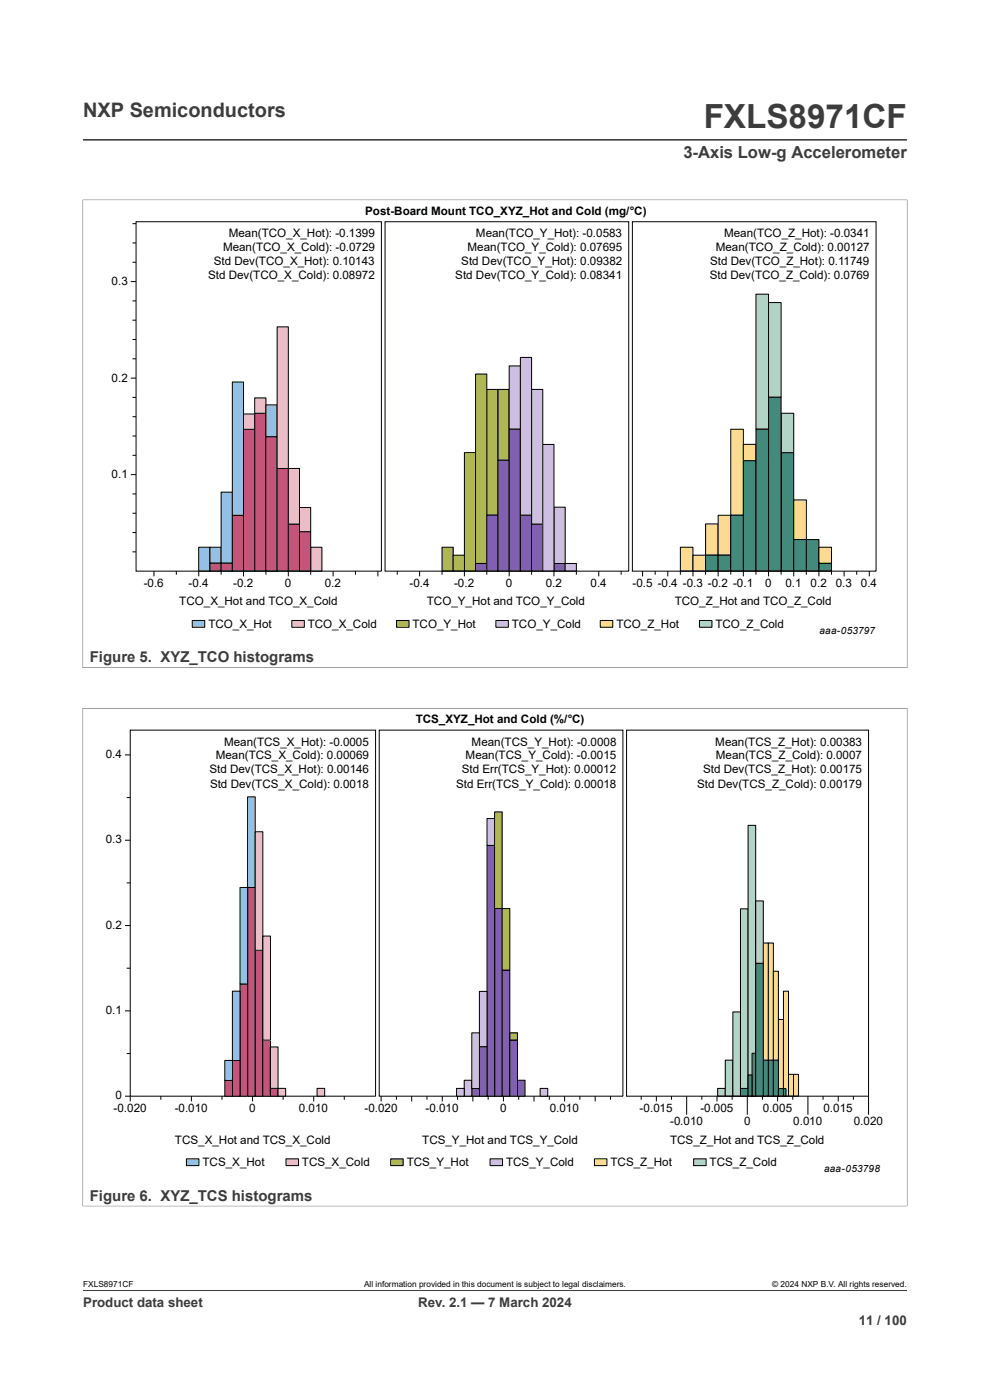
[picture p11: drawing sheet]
<svg xmlns="http://www.w3.org/2000/svg" width="210mm" height="297mm" viewBox="0 0 210 297" stroke-linecap="round" stroke-linejoin="round" font-family="sans-serif">
<defs><g id="words">
<text font-size="7.1" fill="#3c3c3c" x="149.3" y="27.2">FXLS8971CF</text>
<text font-size="4.2" fill="#3c3c3c" x="17.6" y="24.8">NXP Semiconductors</text>
<text font-size="3.5" fill="#3c3c3c" x="145" y="33.5">3-Axis Low-g Accelerometer</text>
<g font-size="3.2" fill="#3c3c3c">
<text x="19" y="140.5">Figure 5. XYZ_TCO histograms</text>
<text x="19" y="254.7">Figure 6. XYZ_TCS histograms</text>
</g>
<g font-size="2.8" fill="#3c3c3c">
<text x="17.6" y="277.3">Product data sheet</text>
<text x="88.7" y="277.3">Rev. 2.1 — 7 March 2024</text>
<text x="182.2" y="281">11 / 100</text>
</g>
<g font-size="2.5">
<text x="77.5" y="45.6">Post-Board Mount TCO_XYZ_Hot and Cold (mg/°C)</text>
<text x="47.3" y="53.2">Mean(TCO_X_Cold): -0.0729</text>
<text x="48.5" y="50.3">Mean(TCO_X_Hot): -0.1399</text>
<text x="99.2" y="53.2">Mean(TCO_Y_Cold): 0.07695</text>
<text x="101" y="50.3">Mean(TCO_Y_Hot): -0.0583</text>
<text x="151.8" y="53.2">Mean(TCO_Z_Cold): 0.00127</text>
<text x="153.6" y="50.3">Mean(TCO_Z_Hot): -0.0341</text>
<text x="44.1" y="59.2">Std Dev(TCO_X_Cold): 0.08972</text>
<text x="45.3" y="56.2">Std Dev(TCO_X_Hot): 0.10143</text>
<text x="96.6" y="59.2">Std Dev(TCO_Y_Cold): 0.08341</text>
<text x="97.9" y="56.2">Std Dev(TCO_Y_Hot): 0.09382</text>
<text x="150.6" y="59.2">Std Dev(TCO_Z_Cold): 0.0769</text>
<text x="150.6" y="56.2">Std Dev(TCO_Z_Hot): 0.11749</text>
<text x="23.7" y="60.5">0.3</text>
<text x="23.7" y="81">0.2</text>
<text x="23.7" y="101.5">0.1</text>
<text x="30.5" y="124.6">-0.6</text>
<text x="40" y="124.6">-0.4</text>
<text x="49.5" y="124.6">-0.2</text>
<text x="60.5" y="124.6">0</text>
<text x="68.9" y="124.6">0.2</text>
<text x="86.9" y="124.6">-0.4</text>
<text x="96.3" y="124.6">-0.2</text>
<text x="107.3" y="124.6">0</text>
<text x="115.8" y="124.6">0.2</text>
<text x="125.3" y="124.6">0.4</text>
<text x="134.2" y="124.6">-0.5 -0.4 -0.3 -0.2 -0.1</text>
<text x="162.3" y="124.6">0</text>
<text x="166.6" y="124.6">0.1</text>
<text x="172" y="124.6">0.2</text>
<text x="177.3" y="124.6">0.3</text>
<text x="182.6" y="124.6">0.4</text>
<text x="38" y="128.4">TCO_X_Hot and TCO_X_Cold</text>
<text x="90.6" y="128.4">TCO_Y_Hot and TCO_Y_Cold</text>
<text x="143.1" y="128.4">TCO_Z_Hot and TCO_Z_Cold</text>
<text x="44.2" y="133.2">TCO_X_Hot</text>
<text x="65.3" y="133.2">TCO_X_Cold</text>
<text x="87.5" y="133.2">TCO_Y_Hot</text>
<text x="108.6" y="133.2">TCO_Y_Cold</text>
<text x="130.7" y="133.2">TCO_Z_Hot</text>
<text x="151.8" y="133.2">TCO_Z_Cold</text>
<text x="88.2" y="153.4">TCS_XYZ_Hot and Cold (%/°C)</text>
<text x="22.5" y="160.8">0.4</text>
<text x="45.8" y="161.1">Mean(TCS_X_Cold): 0.00069</text>
<text x="47.5" y="158.2">Mean(TCS_X_Hot): -0.0005</text>
<text x="98.8" y="161.1">Mean(TCS_Y_Cold): -0.0015</text>
<text x="100" y="158.2">Mean(TCS_Y_Hot): -0.0008</text>
<text x="151.7" y="158.2">Mean(TCS_Z_Hot): 0.00383</text>
<text x="151.9" y="161.1">Mean(TCS_Z_Cold): 0.0007</text>
<text x="44.4" y="164.1">Std Dev(TCS_X_Hot): 0.00146</text>
<text x="44.5" y="167.1">Std Dev(TCS_X_Cold): 0.0018</text>
<text x="96.7" y="167.1">Std Err(TCS_Y_Cold): 0.00018</text>
<text x="98" y="164.1">Std Err(TCS_Y_Hot): 0.00012</text>
<text x="147.9" y="167.1">Std Dev(TCS_Z_Cold): 0.00179</text>
<text x="149.1" y="164.1">Std Dev(TCS_Z_Hot): 0.00175</text>
<text x="22.5" y="178.9">0.3</text>
<text x="22.5" y="197">0.2</text>
<text x="22.5" y="215.1">0.1</text>
<text x="24.5" y="233.2">0</text>
<text x="24.1" y="236">-0.020</text>
<text x="37.1" y="236">-0.010</text>
<text x="52.9" y="236">0</text>
<text x="63.4" y="236">0.010</text>
<text x="77.3" y="236">-0.020</text>
<text x="90.3" y="236">-0.010</text>
<text x="106.1" y="236">0</text>
<text x="116.6" y="236">0.010</text>
<text x="135.7" y="236">-0.015</text>
<text x="142.1" y="238.8">-0.010</text>
<text x="148.6" y="236">-0.005</text>
<text x="157.8" y="238.8">0</text>
<text x="161.8" y="236">0.005</text>
<text x="168.2" y="238.8">0.010</text>
<text x="174.7" y="236">0.015</text>
<text x="181.1" y="238.8">0.020</text>
<text x="37.1" y="242.6">TCS_X_Hot and TCS_X_Cold</text>
<text x="89.6" y="242.6">TCS_Y_Hot and TCS_Y_Cold</text>
<text x="142.1" y="242.6">TCS_Z_Hot and TCS_Z_Cold</text>
<text x="43" y="247.4">TCS_X_Hot</text>
<text x="64" y="247.4">TCS_X_Cold</text>
<text x="86.3" y="247.4">TCS_Y_Hot</text>
<text x="107.3" y="247.4">TCS_Y_Cold</text>
<text x="129.5" y="247.4">TCS_Z_Hot</text>
<text x="150.5" y="247.4">TCS_Z_Cold</text>
</g>
<g font-size="2.1">
<text x="173.9" y="134.5">aaa-053797</text>
<text x="174.8" y="248.7">aaa-053798</text>
</g>
<g font-size="1.8">
<text x="17.6" y="273.1">FXLS8971CF</text>
<text x="77.2" y="273.1">All information provided in this document is subject to legal disclaimers.</text>
<text x="163.8" y="273.1">© 2024 NXP B.V. All rights reserved.</text>
</g>
</g></defs>
<path d="M17.6 29.7h174.8M17.5 42.4h175M17.6 42.3v99.4M192.4 42.3v99.4M17.5 141.7h175" fill="none" stroke="#3c3c3c" stroke-width=".21"/>
<path d="M42.2 116.1h2.3v5.1h-2.3z" fill="#95c0e5"/>
<path d="M42.2 116.1h2.3v5.1h-2.3z" fill="none" stroke="#000" stroke-width=".21"/>
<path d="M65.9 116.1h2.4v5.1h-2.4z" fill="#eabdc7"/>
<path d="M65.9 116.1h2.4v5.1h-2.4z" fill="none" stroke="#000" stroke-width=".21"/>
<path d="M44.5 116.1h2.4v3.4h-2.4z" fill="#95c0e5"/>
<path d="M44.5 116.1h2.4v3.4h-2.4z" fill="none" stroke="#000" stroke-width=".21"/>
<path d="M44.5 119.5h2.4v1.7h-2.4z" fill="#c4547a"/>
<path d="M44.5 119.5h2.4v1.7h-2.4z" fill="none" stroke="#000" stroke-width=".21"/>
<path d="M46.9 104.4h2.4v15.1h-2.4z" fill="#95c0e5"/>
<path d="M46.9 104.4h2.4v15.1h-2.4z" fill="none" stroke="#000" stroke-width=".21"/>
<path d="M46.9 119.5h2.4v1.7h-2.4z" fill="#c4547a"/>
<path d="M46.9 119.5h2.4v1.7h-2.4z" fill="none" stroke="#000" stroke-width=".21"/>
<path d="M61.2 99.4h2.3v11.8h-2.3z" fill="#eabdc7"/>
<path d="M61.2 99.4h2.3v11.8h-2.3z" fill="none" stroke="#000" stroke-width=".21"/>
<path d="M61.2 111.2h2.3v10h-2.3z" fill="#c4547a"/>
<path d="M61.2 111.2h2.3v10h-2.3z" fill="none" stroke="#000" stroke-width=".21"/>
<path d="M63.5 107.7h2.4v5.1h-2.4z" fill="#eabdc7"/>
<path d="M63.5 107.7h2.4v5.1h-2.4z" fill="none" stroke="#000" stroke-width=".21"/>
<path d="M63.5 112.8h2.4v8.4h-2.4z" fill="#c4547a"/>
<path d="M63.5 112.8h2.4v8.4h-2.4z" fill="none" stroke="#000" stroke-width=".21"/>
<path d="M49.3 81h2.4v28.3h-2.4z" fill="#95c0e5"/>
<path d="M49.3 81h2.4v28.3h-2.4z" fill="none" stroke="#000" stroke-width=".21"/>
<path d="M49.3 109.3h2.4v11.9h-2.4z" fill="#c4547a"/>
<path d="M49.3 109.3h2.4v11.9h-2.4z" fill="none" stroke="#000" stroke-width=".21"/>
<path d="M51.7 87.8h2.3v3.4h-2.3z" fill="#eabdc7"/>
<path d="M51.7 87.8h2.3v3.4h-2.3z" fill="none" stroke="#000" stroke-width=".21"/>
<path d="M51.7 91.1h2.3v30.1h-2.3z" fill="#c4547a"/>
<path d="M51.7 91.1h2.3v30.1h-2.3z" fill="none" stroke="#000" stroke-width=".21"/>
<path d="M54 84.4h2.4v3.4h-2.4z" fill="#eabdc7"/>
<path d="M54 84.4h2.4v3.4h-2.4z" fill="none" stroke="#000" stroke-width=".21"/>
<path d="M54 87.7h2.4v33.5h-2.4z" fill="#c4547a"/>
<path d="M54 87.7h2.4v33.5h-2.4z" fill="none" stroke="#000" stroke-width=".21"/>
<path d="M56.4 85.9h2.4v6.8h-2.4z" fill="#95c0e5"/>
<path d="M56.4 85.9h2.4v6.8h-2.4z" fill="none" stroke="#000" stroke-width=".21"/>
<path d="M56.4 92.7h2.4v28.5h-2.4z" fill="#c4547a"/>
<path d="M56.4 92.7h2.4v28.5h-2.4z" fill="none" stroke="#000" stroke-width=".21"/>
<path d="M58.8 69.3h2.4v30.1h-2.4z" fill="#eabdc7"/>
<path d="M58.8 69.3h2.4v30.1h-2.4z" fill="none" stroke="#000" stroke-width=".21"/>
<path d="M58.8 99.4h2.4v21.8h-2.4z" fill="#c4547a"/>
<path d="M28.9 47h52v74.2h-52zM58.8 99.4h2.4v21.8h-2.4z" fill="none" stroke="#000" stroke-width=".21"/>
<path d="M93.8 116.1h2.3v5.1h-2.3z" fill="#aeb753"/>
<path d="M93.8 116.1h2.3v5.1h-2.3z" fill="none" stroke="#000" stroke-width=".21"/>
<path d="M40.8 131.6h2.6v1.5h-2.6z" fill="#95c0e5"/>
<path d="M40.8 131.6h2.6v1.5h-2.6z" fill="none" stroke="#000" stroke-width=".21"/>
<path d="M117.5 119.5h2.4v1.7h-2.4z" fill="#8260b1"/>
<path d="M117.5 119.5h2.4v1.7h-2.4z" fill="none" stroke="#000" stroke-width=".21"/>
<path d="M117.5 107.6h2.4v11.9h-2.4z" fill="#cebee1"/>
<path d="M117.5 107.6h2.4v11.9h-2.4z" fill="none" stroke="#000" stroke-width=".21"/>
<path d="M119.9 119.5h2.4v1.7h-2.4z" fill="#cebee1"/>
<path d="M119.9 119.5h2.4v1.7h-2.4z" fill="none" stroke="#000" stroke-width=".21"/>
<path d="M96.1 117.8h2.4v3.4h-2.4z" fill="#aeb753"/>
<path d="M96.1 117.8h2.4v3.4h-2.4z" fill="none" stroke="#000" stroke-width=".21"/>
<path d="M98.5 96h2.4v25.2h-2.4z" fill="#aeb753"/>
<path d="M98.5 96h2.4v25.2h-2.4z" fill="none" stroke="#000" stroke-width=".21"/>
<path d="M112.8 82.6h2.3v28.6h-2.3z" fill="#cebee1"/>
<path d="M112.8 82.6h2.3v28.6h-2.3z" fill="none" stroke="#000" stroke-width=".21"/>
<path d="M112.8 111.2h2.3v10h-2.3z" fill="#8260b1"/>
<path d="M112.8 111.2h2.3v10h-2.3z" fill="none" stroke="#000" stroke-width=".21"/>
<path d="M115.1 94.3h2.4v26.9h-2.4z" fill="#cebee1"/>
<path d="M115.1 94.3h2.4v26.9h-2.4z" fill="none" stroke="#000" stroke-width=".21"/>
<path d="M100.9 79.3h2.4v40.2h-2.4z" fill="#aeb753"/>
<path d="M100.9 79.3h2.4v40.2h-2.4z" fill="none" stroke="#000" stroke-width=".21"/>
<path d="M100.9 119.5h2.4v1.7h-2.4z" fill="#8260b1"/>
<path d="M100.9 119.5h2.4v1.7h-2.4z" fill="none" stroke="#000" stroke-width=".21"/>
<path d="M103.3 82.6h2.3v26.7h-2.3z" fill="#aeb753"/>
<path d="M103.3 82.6h2.3v26.7h-2.3z" fill="none" stroke="#000" stroke-width=".21"/>
<path d="M103.3 109.3h2.3v11.9h-2.3z" fill="#8260b1"/>
<path d="M103.3 109.3h2.3v11.9h-2.3z" fill="none" stroke="#000" stroke-width=".21"/>
<path d="M105.6 82.6h2.4v15.1h-2.4z" fill="#aeb753"/>
<path d="M105.6 82.6h2.4v15.1h-2.4z" fill="none" stroke="#000" stroke-width=".21"/>
<path d="M105.6 97.7h2.4v23.5h-2.4z" fill="#8260b1"/>
<path d="M105.6 97.7h2.4v23.5h-2.4z" fill="none" stroke="#000" stroke-width=".21"/>
<path d="M108 77.6h2.4v13.5h-2.4z" fill="#cebee1"/>
<path d="M108 77.6h2.4v13.5h-2.4z" fill="none" stroke="#000" stroke-width=".21"/>
<path d="M108 91.1h2.4v30.1h-2.4z" fill="#8260b1"/>
<path d="M108 91.1h2.4v30.1h-2.4z" fill="none" stroke="#000" stroke-width=".21"/>
<path d="M110.4 75.8h2.4v33.5h-2.4z" fill="#cebee1"/>
<path d="M110.4 75.8h2.4v33.5h-2.4z" fill="none" stroke="#000" stroke-width=".21"/>
<path d="M110.4 109.3h2.4v11.9h-2.4z" fill="#8260b1"/>
<path d="M81.7 47h51.7v74.2h-51.7zM110.4 109.3h2.4v11.9h-2.4z" fill="none" stroke="#000" stroke-width=".21"/>
<path d="M144.3 116.1h2.7v5.1h-2.7z" fill="#fcda91"/>
<path d="M144.3 116.1h2.7v5.1h-2.7z" fill="none" stroke="#000" stroke-width=".21"/>
<path d="M171 114.5h2.7v6.7h-2.7z" fill="#418a7c"/>
<path d="M171 114.5h2.7v6.7h-2.7z" fill="none" stroke="#000" stroke-width=".21"/>
<path d="M173.7 119.5h2.7v1.7h-2.7z" fill="#418a7c"/>
<path d="M173.7 119.5h2.7v1.7h-2.7z" fill="none" stroke="#000" stroke-width=".21"/>
<path d="M173.7 116.1h2.7v3.4h-2.7z" fill="#fcda91"/>
<path d="M173.7 116.1h2.7v3.4h-2.7z" fill="none" stroke="#000" stroke-width=".21"/>
<path d="M147 117.8h2.7v3.4h-2.7z" fill="#fcda91"/>
<path d="M147 117.8h2.7v3.4h-2.7z" fill="none" stroke="#000" stroke-width=".21"/>
<path d="M149.7 111.1h2.6v6.7h-2.6z" fill="#fcda91"/>
<path d="M149.7 111.1h2.6v6.7h-2.6z" fill="none" stroke="#000" stroke-width=".21"/>
<path d="M149.7 117.8h2.6v3.4h-2.6z" fill="#418a7c"/>
<path d="M149.7 117.8h2.6v3.4h-2.6z" fill="none" stroke="#000" stroke-width=".21"/>
<path d="M165.7 87.7h2.7v8.3h-2.7z" fill="#b2d4c6"/>
<path d="M165.7 87.7h2.7v8.3h-2.7z" fill="none" stroke="#000" stroke-width=".21"/>
<path d="M165.7 96h2.7v25.2h-2.7z" fill="#418a7c"/>
<path d="M165.7 96h2.7v25.2h-2.7z" fill="none" stroke="#000" stroke-width=".21"/>
<path d="M168.4 106.1h2.6v8.4h-2.6z" fill="#fcda91"/>
<path d="M168.4 106.1h2.6v8.4h-2.6z" fill="none" stroke="#000" stroke-width=".21"/>
<path d="M168.4 114.5h2.6v6.7h-2.6z" fill="#418a7c"/>
<path d="M168.4 114.5h2.6v6.7h-2.6z" fill="none" stroke="#000" stroke-width=".21"/>
<path d="M152.3 109.3h2.7v8.5h-2.7z" fill="#fcda91"/>
<path d="M152.3 109.3h2.7v8.5h-2.7z" fill="none" stroke="#000" stroke-width=".21"/>
<path d="M152.3 117.8h2.7v3.4h-2.7z" fill="#418a7c"/>
<path d="M152.3 117.8h2.7v3.4h-2.7z" fill="none" stroke="#000" stroke-width=".21"/>
<path d="M155 91.1h2.7v18.2h-2.7z" fill="#fcda91"/>
<path d="M155 91.1h2.7v18.2h-2.7z" fill="none" stroke="#000" stroke-width=".21"/>
<path d="M155 109.3h2.7v11.9h-2.7z" fill="#418a7c"/>
<path d="M155 109.3h2.7v11.9h-2.7z" fill="none" stroke="#000" stroke-width=".21"/>
<path d="M157.7 94.3h2.7v3.5h-2.7z" fill="#fcda91"/>
<path d="M157.7 94.3h2.7v3.5h-2.7z" fill="none" stroke="#000" stroke-width=".21"/>
<path d="M157.7 97.8h2.7v23.4h-2.7z" fill="#418a7c"/>
<path d="M157.7 97.8h2.7v23.4h-2.7z" fill="none" stroke="#000" stroke-width=".21"/>
<path d="M160.4 62.4h2.6v28.7h-2.6z" fill="#b2d4c6"/>
<path d="M160.4 62.4h2.6v28.7h-2.6z" fill="none" stroke="#000" stroke-width=".21"/>
<path d="M160.4 91.1h2.6v30.1h-2.6z" fill="#418a7c"/>
<path d="M160.4 91.1h2.6v30.1h-2.6z" fill="none" stroke="#000" stroke-width=".21"/>
<path d="M163 64.2h2.7v20.1h-2.7z" fill="#b2d4c6"/>
<path d="M163 64.2h2.7v20.1h-2.7z" fill="none" stroke="#000" stroke-width=".21"/>
<path d="M163 84.3h2.7v36.9h-2.7z" fill="#418a7c"/>
<path d="M27.8 59.7h1.1M28.1 55.6h.8M28.1 51.5h.8M28.1 47.4h.8M134.1 47h51.7v74.2h-51.7zM28.1 76.1h.8M28.1 72h.8M28.1 67.9h.8M28.1 63.8h.8M27.8 80.2h1.1M163 84.3h2.7v36.9h-2.7zM27.8 100.7h1.1" fill="none" stroke="#000" stroke-width=".21"/>
<path d="M61.9 131.6h2.6v1.5h-2.6z" fill="#eabdc7"/>
<path d="M61.9 131.6h2.6v1.5h-2.6z" fill="none" stroke="#000" stroke-width=".21"/>
<path d="M84.1 131.6h2.7v1.5h-2.7z" fill="#aeb753"/>
<path d="M84.1 131.6h2.7v1.5h-2.7z" fill="none" stroke="#000" stroke-width=".21"/>
<path d="M105.2 131.6h2.6v1.5h-2.6z" fill="#cebee1"/>
<path d="M105.2 131.6h2.6v1.5h-2.6z" fill="none" stroke="#000" stroke-width=".21"/>
<path d="M127.3 131.6h2.7v1.5h-2.7z" fill="#fcda91"/>
<path d="M127.3 131.6h2.7v1.5h-2.7z" fill="none" stroke="#000" stroke-width=".21"/>
<path d="M148.4 131.6h2.6v1.5h-2.6z" fill="#b2d4c6"/>
<g fill="none" stroke="#000" stroke-width=".21">
<path d="M28.1 96.6h.8M28.1 92.5h.8M28.1 88.4h.8M28.1 84.3h.8M28.1 117.1h.8M28.1 113h.8M28.1 108.9h.8M28.1 104.8h.8M32.7 121.2v1.1M37.4 121.2v.7M42.2 121.2v1.1M46.9 121.2v.7"/>
<path d="M51.7 121.2v1.1M56.4 121.2v.7M61.2 121.2v1.1M65.9 121.2v.7M70.7 121.2v1.1M75.4 121.2v.7M80.2 121.2v1.1M84.3 121.2v.7M89 121.2v1.1M93.8 121.2v.7M98.5 121.2v1.1M103.3 121.2v.7"/>
<path d="M108 121.2v1.1M112.8 121.2v.7M117.5 121.2v1.1M122.3 121.2v.7M127 121.2v1.1M131.8 121.2v.7M136.3 121.2v1.1M139 121.2v.7M141.6 121.2v1.1M144.3 121.2v.7M147 121.2v1.1M148.4 131.6h2.6v1.5h-2.6z"/>
<path d="M149.7 121.2v.7M152.3 121.2v1.1M155 121.2v.7M157.7 121.2v1.1M160.4 121.2v.7M163 121.2v1.1M165.7 121.2v.7M168.4 121.2v1.1M171 121.2v.7M173.7 121.2v1.1M176.4 121.2v.7M179.1 121.2v1.1"/>
<path d="M181.7 121.2v.7M184.4 121.2v1.1"/>
</g>
<path d="M17.5 150.3h175M17.6 150.2v105.7M192.4 150.2v105.7M17.5 255.9h175" fill="none" stroke="#3c3c3c" stroke-width=".21"/>
<path d="M161.9 200h1.1v32.5h-1.1z" fill="#fcda91"/>
<path d="M161.9 200h1.1v32.5h-1.1z" fill="none" stroke="#000" stroke-width=".21"/>
<path d="M163 200h1v32.5h-1z" fill="#fcda91"/>
<path d="M163 200h1v32.5h-1z" fill="none" stroke="#000" stroke-width=".21"/>
<path d="M164 206h1.1v26.5h-1.1z" fill="#fcda91"/>
<path d="M164 206h1.1v26.5h-1.1z" fill="none" stroke="#000" stroke-width=".21"/>
<path d="M165.1 216.3h1.1v16.2h-1.1z" fill="#fcda91"/>
<path d="M165.1 216.3h1.1v16.2h-1.1z" fill="none" stroke="#000" stroke-width=".21"/>
<path d="M166.2 210.3h1.1v22.2h-1.1z" fill="#fcda91"/>
<path d="M166.2 210.3h1.1v22.2h-1.1z" fill="none" stroke="#000" stroke-width=".21"/>
<path d="M167.3 227.9h1v4.6h-1z" fill="#fcda91"/>
<path d="M167.3 227.9h1v4.6h-1z" fill="none" stroke="#000" stroke-width=".21"/>
<path d="M168.3 227.9h1.1v4.6h-1.1z" fill="#fcda91"/>
<path d="M168.3 227.9h1.1v4.6h-1.1z" fill="none" stroke="#000" stroke-width=".21"/>
<path d="M152.2 230.9h1.6v1.6h-1.6z" fill="#b2d4c6"/>
<path d="M152.2 230.9h1.6v1.6h-1.6z" fill="none" stroke="#000" stroke-width=".21"/>
<path d="M153.8 224.9h1.7v7.6h-1.7z" fill="#b2d4c6"/>
<path d="M153.8 224.9h1.7v7.6h-1.7z" fill="none" stroke="#000" stroke-width=".21"/>
<path d="M155.5 214.7h1.6v17.8h-1.6z" fill="#b2d4c6"/>
<path d="M155.5 214.7h1.6v17.8h-1.6z" fill="none" stroke="#000" stroke-width=".21"/>
<path d="M157.1 192.8h1.6v39.7h-1.6z" fill="#b2d4c6"/>
<path d="M157.1 192.8h1.6v39.7h-1.6z" fill="none" stroke="#000" stroke-width=".21"/>
<path d="M158.7 175.1h1.6v57.4h-1.6z" fill="#b2d4c6"/>
<path d="M158.7 175.1h1.6v57.4h-1.6z" fill="none" stroke="#000" stroke-width=".21"/>
<path d="M160.3 191.1h1.6v13.3h-1.6z" fill="#b2d4c6"/>
<path d="M27.6 154.9h52.1v77.6h-52.1zM160.3 191.1h1.6v13.3h-1.6z" fill="none" stroke="#000" stroke-width=".21"/>
<path d="M39.5 245.8h2.7v1.5h-2.7z" fill="#95c0e5"/>
<path d="M80.4 154.9h51.7v77.6h-51.7zM39.5 245.8h2.7v1.5h-2.7z" fill="none" stroke="#000" stroke-width=".21"/>
<path d="M52.5 188.3h1.6v44.2h-1.6z" fill="#c4547a"/>
<path d="M52.5 188.3h1.6v44.2h-1.6z" fill="none" stroke="#000" stroke-width=".21"/>
<path d="M52.5 169h1.6v19.3h-1.6z" fill="#95c0e5"/>
<path d="M52.5 169h1.6v19.3h-1.6z" fill="none" stroke="#000" stroke-width=".21"/>
<path d="M54.1 201.6h1.7v30.9h-1.7z" fill="#c4547a"/>
<path d="M54.1 201.6h1.7v30.9h-1.7z" fill="none" stroke="#000" stroke-width=".21"/>
<path d="M54.1 176.5h1.7v25.1h-1.7z" fill="#eabdc7"/>
<path d="M54.1 176.5h1.7v25.1h-1.7z" fill="none" stroke="#000" stroke-width=".21"/>
<path d="M55.8 220.7h1.6v11.8h-1.6z" fill="#c4547a"/>
<path d="M55.8 220.7h1.6v11.8h-1.6z" fill="none" stroke="#000" stroke-width=".21"/>
<path d="M55.8 198.6h1.6v22.1h-1.6z" fill="#eabdc7"/>
<path d="M55.8 198.6h1.6v22.1h-1.6z" fill="none" stroke="#000" stroke-width=".21"/>
<path d="M57.4 230.9h1.6v1.6h-1.6z" fill="#c4547a"/>
<path d="M57.4 230.9h1.6v1.6h-1.6z" fill="none" stroke="#000" stroke-width=".21"/>
<path d="M59 230.9h1.6v1.6h-1.6z" fill="#eabdc7"/>
<path d="M59 230.9h1.6v1.6h-1.6z" fill="none" stroke="#000" stroke-width=".21"/>
<path d="M67.3 230.9h1.6v1.6h-1.6z" fill="#eabdc7"/>
<path d="M67.3 230.9h1.6v1.6h-1.6z" fill="none" stroke="#000" stroke-width=".21"/>
<path d="M57.4 222.1h1.6v8.8h-1.6z" fill="#eabdc7"/>
<path d="M57.4 222.1h1.6v8.8h-1.6z" fill="none" stroke="#000" stroke-width=".21"/>
<path d="M50.9 208.7h1.6v23.8h-1.6z" fill="#c4547a"/>
<path d="M50.9 208.7h1.6v23.8h-1.6z" fill="none" stroke="#000" stroke-width=".21"/>
<path d="M50.9 188.3h1.6v20.4h-1.6z" fill="#95c0e5"/>
<path d="M50.9 188.3h1.6v20.4h-1.6z" fill="none" stroke="#000" stroke-width=".21"/>
<path d="M49.3 225h1.6v7.5h-1.6z" fill="#c4547a"/>
<path d="M49.3 225h1.6v7.5h-1.6z" fill="none" stroke="#000" stroke-width=".21"/>
<path d="M49.3 210.3h1.6v14.7h-1.6z" fill="#95c0e5"/>
<path d="M49.3 210.3h1.6v14.7h-1.6z" fill="none" stroke="#000" stroke-width=".21"/>
<path d="M47.7 229.2h1.6v3.3h-1.6z" fill="#c4547a"/>
<path d="M47.7 229.2h1.6v3.3h-1.6z" fill="none" stroke="#000" stroke-width=".21"/>
<path d="M104.9 192.7h1.6v39.8h-1.6z" fill="#8260b1"/>
<path d="M104.9 192.7h1.6v39.8h-1.6z" fill="none" stroke="#000" stroke-width=".21"/>
<path d="M104.9 172.2h1.6v20.5h-1.6z" fill="#aeb753"/>
<path d="M104.9 172.2h1.6v20.5h-1.6z" fill="none" stroke="#000" stroke-width=".21"/>
<path d="M106.5 205.8h1.6v26.7h-1.6z" fill="#8260b1"/>
<path d="M106.5 205.8h1.6v26.7h-1.6z" fill="none" stroke="#000" stroke-width=".21"/>
<path d="M106.5 192.7h1.6v13.1h-1.6z" fill="#aeb753"/>
<path d="M106.5 192.7h1.6v13.1h-1.6z" fill="none" stroke="#000" stroke-width=".21"/>
<path d="M108.1 220.6h1.7v11.9h-1.7z" fill="#8260b1"/>
<path d="M108.1 220.6h1.7v11.9h-1.7z" fill="none" stroke="#000" stroke-width=".21"/>
<path d="M109.8 229.2h1.6v3.3h-1.6z" fill="#8260b1"/>
<path d="M109.8 229.2h1.6v3.3h-1.6z" fill="none" stroke="#000" stroke-width=".21"/>
<path d="M108.1 219.1h1.7v1.5h-1.7z" fill="#aeb753"/>
<path d="M108.1 219.1h1.7v1.5h-1.7z" fill="none" stroke="#000" stroke-width=".21"/>
<path d="M103.3 179.3h1.6v53.2h-1.6z" fill="#8260b1"/>
<path d="M103.3 179.3h1.6v53.2h-1.6z" fill="none" stroke="#000" stroke-width=".21"/>
<path d="M103.3 173.6h1.6v5.7h-1.6z" fill="#cebee1"/>
<path d="M103.3 173.6h1.6v5.7h-1.6z" fill="none" stroke="#000" stroke-width=".21"/>
<path d="M101.7 222h1.6v10.5h-1.6z" fill="#8260b1"/>
<path d="M101.7 222h1.6v10.5h-1.6z" fill="none" stroke="#000" stroke-width=".21"/>
<path d="M101.7 210.3h1.6v11.7h-1.6z" fill="#cebee1"/>
<path d="M101.7 210.3h1.6v11.7h-1.6z" fill="none" stroke="#000" stroke-width=".21"/>
<path d="M100.1 230.9h1.6v1.6h-1.6z" fill="#8260b1"/>
<path d="M100.1 230.9h1.6v1.6h-1.6z" fill="none" stroke="#000" stroke-width=".21"/>
<path d="M98.5 229.2h1.6v3.3h-1.6z" fill="#cebee1"/>
<path d="M98.5 229.2h1.6v3.3h-1.6z" fill="none" stroke="#000" stroke-width=".21"/>
<path d="M96.9 230.9h1.6v1.6h-1.6z" fill="#cebee1"/>
<path d="M96.9 230.9h1.6v1.6h-1.6z" fill="none" stroke="#000" stroke-width=".21"/>
<path d="M114.6 230.9h1.6v1.6h-1.6z" fill="#cebee1"/>
<path d="M114.6 230.9h1.6v1.6h-1.6z" fill="none" stroke="#000" stroke-width=".21"/>
<path d="M157.1 230.9h1.6v1.6h-1.6z" fill="#418a7c"/>
<path d="M157.1 230.9h1.6v1.6h-1.6z" fill="none" stroke="#000" stroke-width=".21"/>
<path d="M161.9 224.9h1.1v7.6h-1.1z" fill="#418a7c"/>
<path d="M161.9 224.9h1.1v7.6h-1.1z" fill="none" stroke="#000" stroke-width=".21"/>
<path d="M159.5 223.4h.8v9.1h-.8z" fill="#418a7c"/>
<path d="M159.5 223.4h.8v9.1h-.8z" fill="none" stroke="#000" stroke-width=".21"/>
<path d="M158.7 228h.8v4.5h-.8z" fill="#418a7c"/>
<path d="M158.7 228h.8v4.5h-.8z" fill="none" stroke="#000" stroke-width=".21"/>
<path d="M163 224.9h1v7.6h-1z" fill="#418a7c"/>
<path d="M163 224.9h1v7.6h-1z" fill="none" stroke="#000" stroke-width=".21"/>
<path d="M164 224.9h1.1v7.6h-1.1z" fill="#418a7c"/>
<path d="M164 224.9h1.1v7.6h-1.1z" fill="none" stroke="#000" stroke-width=".21"/>
<path d="M165.1 230.9h1.1v1.6h-1.1z" fill="#418a7c"/>
<path d="M165.1 230.9h1.1v1.6h-1.1z" fill="none" stroke="#000" stroke-width=".21"/>
<path d="M166.2 230.9h.5v1.6h-.5z" fill="#418a7c"/>
<path d="M166.2 230.9h.5v1.6h-.5z" fill="none" stroke="#000" stroke-width=".21"/>
<path d="M160.3 204.4h1.6v28.1h-1.6z" fill="#418a7c"/>
<path d="M160.3 204.4h1.6v28.1h-1.6z" fill="none" stroke="#000" stroke-width=".21"/>
<path d="M100.1 219.1h1.6v11.8h-1.6z" fill="#cebee1"/>
<path d="M100.1 219.1h1.6v11.8h-1.6z" fill="none" stroke="#000" stroke-width=".21"/>
<path d="M47.7 225h1.6v4.2h-1.6z" fill="#95c0e5"/>
<path d="M132.9 154.9h51.3v77.6h-51.3zM26.5 178.3h1.1M26.5 160.1h1.1M26.9 169.2h.7M26.5 196.4h1.1M26.9 187.3h.7M26.5 214.5h1.1M26.9 205.4h.7M26.5 232.5h1.1M26.9 223.5h.7M47.7 225h1.6v4.2h-1.6z" fill="none" stroke="#000" stroke-width=".21"/>
<path d="M60.7 245.8h2.6v1.5h-2.6z" fill="#eabdc7"/>
<path d="M60.7 245.8h2.6v1.5h-2.6z" fill="none" stroke="#000" stroke-width=".21"/>
<path d="M82.9 245.8h2.6v1.5h-2.6z" fill="#aeb753"/>
<path d="M82.9 245.8h2.6v1.5h-2.6z" fill="none" stroke="#000" stroke-width=".21"/>
<path d="M103.9 245.8h2.7v1.5h-2.7z" fill="#cebee1"/>
<path d="M103.9 245.8h2.7v1.5h-2.7z" fill="none" stroke="#000" stroke-width=".21"/>
<path d="M126.1 245.8h2.6v1.5h-2.6z" fill="#fcda91"/>
<path d="M126.1 245.8h2.6v1.5h-2.6z" fill="none" stroke="#000" stroke-width=".21"/>
<path d="M147.1 245.8h2.7v1.5h-2.7z" fill="#b2d4c6"/>
<g fill="none" stroke="#000" stroke-width=".21">
<path d="M27.6 232.5v1.2M34.1 232.5v.8M40.6 232.5v1.2M47.1 232.5v.8M53.6 232.5v1.2M60.1 232.5v.8M66.5 232.5v1.2M73 232.5v.8M80.8 232.5v1.2M84.1 232.5v.8M87.3 232.5v1.2M90.6 232.5v.8"/>
<path d="M93.8 232.5v1.2M97.1 232.5v.8M100.3 232.5v1.2M103.5 232.5v.8M106.8 232.5v1.2M110 232.5v.8M113.3 232.5v1.2M116.5 232.5v.8M119.8 232.5v1.2M123 232.5v.8M126.3 232.5v1.2M129.5 232.5v.8"/>
<path d="M136 232.5v.8M139.2 232.5v1.2M142.4 232.5v.8M145.7 232.5v4M148.9 232.5v.8M152.1 232.5v1.2M155.3 232.5v.8M158.5 232.5v4M161.7 232.5v.8M164.9 232.5v1.2M168.2 232.5v.8M171.4 232.5v4"/>
<path d="M174.6 232.5v.8M177.8 232.5v1.2M181 232.5v.8M184.2 232.5v4M147.1 245.8h2.7v1.5h-2.7z"/>
</g>
<path d="M17.6 273.8h174.8" fill="none" stroke="#3c3c3c" stroke-width=".21"/>
<use href="#words"/>
</svg>
